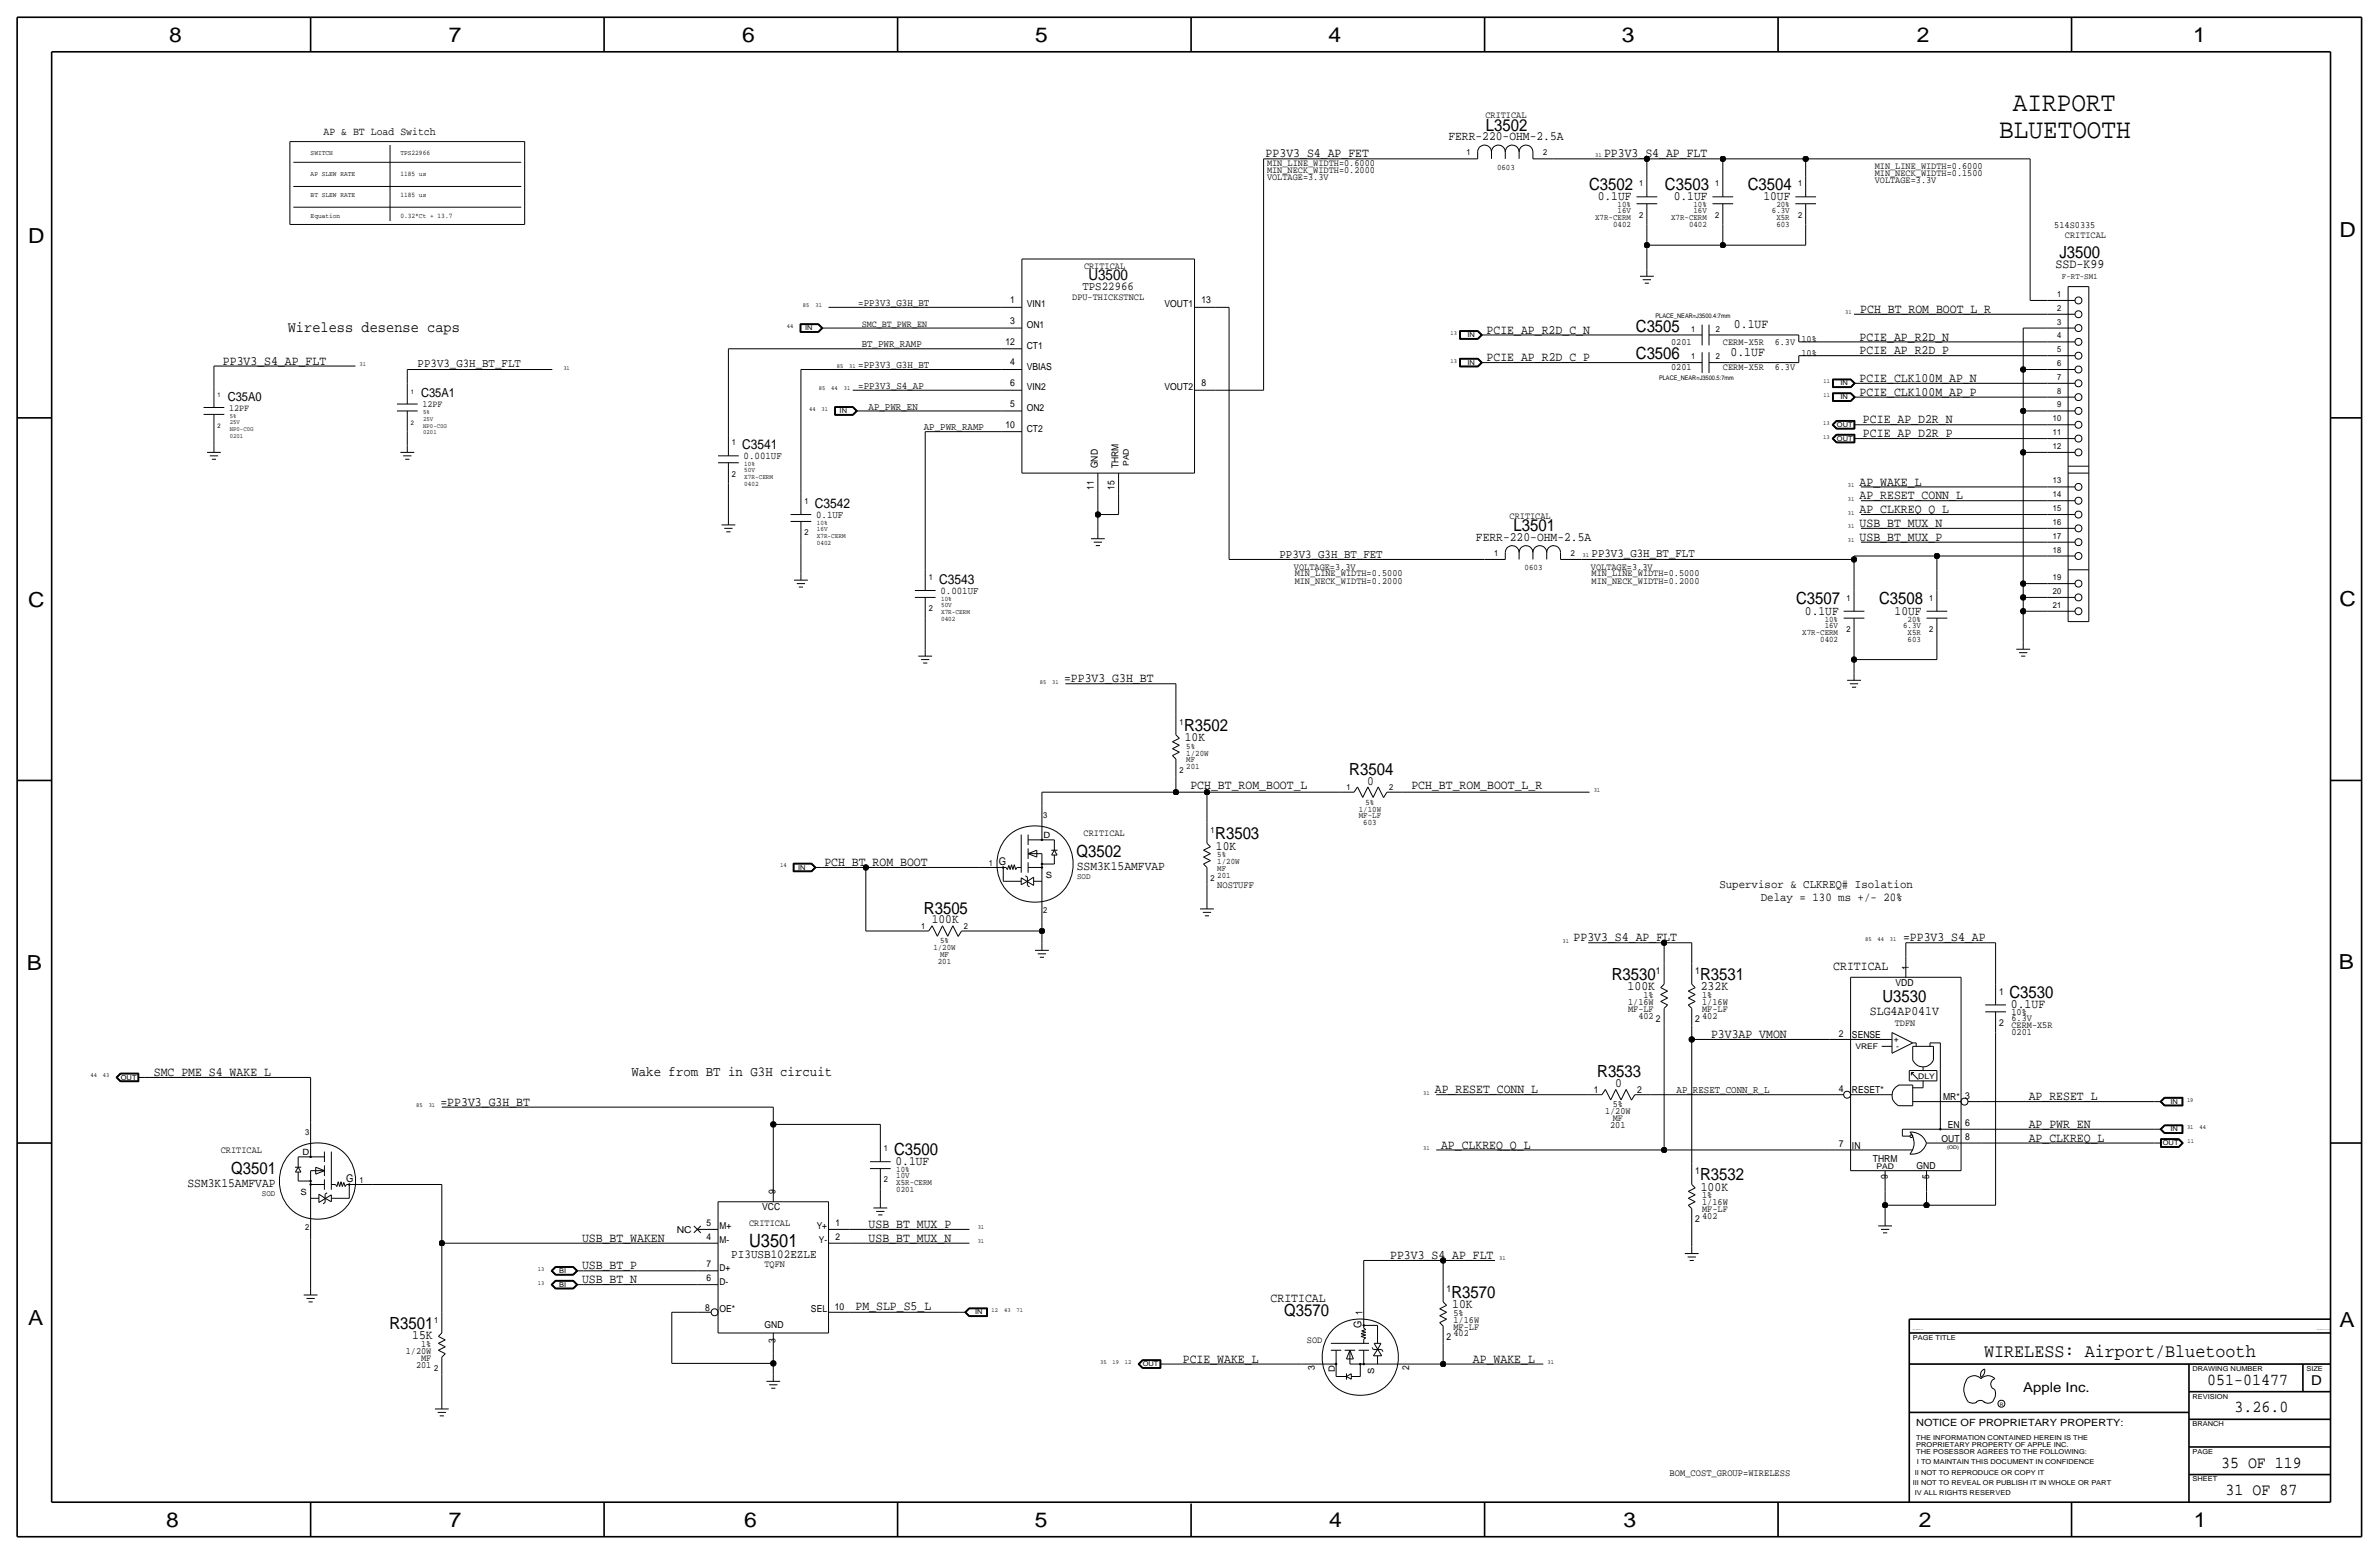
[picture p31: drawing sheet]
<svg xmlns="http://www.w3.org/2000/svg" width="875mm" height="572mm" viewBox="0 0 875 572" stroke-linecap="round" stroke-linejoin="round" font-family="sans-serif">
<defs><g id="words">
<g font-size="10.1">
<text x="740.4" y="40.6">AIRPORT</text>
<text x="735.3" y="50.8">BLUETOOTH</text>
</g>
<g font-size="7.6">
<text x="62.2" y="15.5">8</text>
<text x="165" y="15.5">7</text>
<text x="273" y="15.5">6</text>
<text x="380.7" y="15.5">5</text>
<text x="488.6" y="15.5">4</text>
<text x="596.6" y="15.5">3</text>
<text x="705.1" y="15.5">2</text>
<text x="806.7" y="15.5">1</text>
<text x="10.4" y="89.4">D</text>
<text x="860.5" y="87.1">D</text>
<text x="10.4" y="223.3">C</text>
<text x="860.5" y="222.8">C</text>
<text x="9.8" y="356.6">B</text>
<text x="860.2" y="356.4">B</text>
<text x="10.4" y="487.4">A</text>
<text x="860.5" y="488.2">A</text>
<text x="61.2" y="561.6">8</text>
<text x="165" y="561.6">7</text>
<text x="273.8" y="561.6">6</text>
<text x="380.7" y="561.6">5</text>
<text x="488.9" y="561.6">4</text>
<text x="597.1" y="561.6">3</text>
<text x="705.8" y="561.6">2</text>
<text x="806.9" y="561.6">1</text>
</g>
<text font-size="6.9" x="729.8" y="499.1">WIRELESS: Airport/Bluetooth</text>
<text font-size="6.8" x="275.5" y="458.7">U3501</text>
<g font-size="6.2">
<text x="546.5" y="48">L3502</text>
<text x="584.5" y="69.9">C3502</text>
<text x="612.4" y="69.9">C3503</text>
<text x="642.9" y="69.9">C3504</text>
<text x="757.5" y="94.7">J3500</text>
<text x="601.7" y="121.9">C3505</text>
<text x="601.7" y="132.1">C3506</text>
<text x="556.7" y="195.3">L3501</text>
<text x="660.7" y="222.3">C3507</text>
<text x="691.1" y="222.3">C3508</text>
<text x="435.6" y="268.7">R3502</text>
<text x="496.3" y="285">R3504</text>
<text x="447" y="308.6">R3503</text>
<text x="395.9" y="315.2">Q3502</text>
<text x="339.8" y="336">R3505</text>
<text x="592.8" y="360.4">R3530</text>
<text x="625.3" y="360.4">R3531</text>
<text x="692.4" y="368.6">U3530</text>
<text x="739.1" y="367">C3530</text>
<text x="587.5" y="396.2">R3533</text>
<text x="328.9" y="424.7">C3500</text>
<text x="85" y="431.8">Q3501</text>
<text x="625.3" y="434.1">R3532</text>
<text x="533.9" y="477.3">R3570</text>
<text x="472.4" y="483.9">Q3570</text>
<text x="143.3" y="488.7">R3501</text>
<text x="811.9" y="509.3">051-01477</text>
<text x="821.9" y="519.4">3.26.0</text>
<text x="817" y="539.8">35 OF 119</text>
<text x="818.6" y="549.9">31 OF 87</text>
</g>
<g font-size="5.6">
<text x="400.3" y="102.9">U3500</text>
<text x="105.8" y="121.9">Wireless desense caps</text>
</g>
<text font-size="5.1" x="232.3" y="395.7">Wake from BT in G3H circuit</text>
<g font-size="5">
<text x="273" y="165.1">C3541</text>
<text x="299.7" y="186.7">C3542</text>
<text x="345.4" y="214.6">C3543</text>
<text x="850.1" y="509.3">D</text>
<text x="744.2" y="511.8">Apple Inc.</text>
</g>
<text font-size="4.8" x="756" y="98.6">SSD-K99</text>
<g font-size="4.7">
<text x="532.7" y="51.6">FERR-220-OHM-2.5A</text>
<text x="465.5" y="57.9">PP3V3_S4_AP_FET</text>
<text x="590" y="57.9">PP3V3_S4_AP_FLT</text>
<text x="587.7" y="73.7">0.1UF</text>
<text x="615.6" y="73.7">0.1UF</text>
<text x="648.6" y="73.7">10UF</text>
<text x="684.2" y="115.1">PCH_BT_ROM_BOOT_L_R</text>
<text x="546.8" y="122.7">PCIE_AP_R2D_C_N</text>
<text x="637.8" y="120.7">0.1UF</text>
<text x="684" y="125.2">PCIE_AP_R2D_N</text>
<text x="636.5" y="130.8">0.1UF</text>
<text x="684" y="130.3">PCIE_AP_R2D_P</text>
<text x="82" y="134.1">PP3V3_S4_AP_FLT</text>
<text x="546.8" y="132.8">PCIE_AP_R2D_C_P</text>
<text x="684" y="140.5">PCIE_CLK100M_AP_N</text>
<text x="684" y="145.5">PCIE_CLK100M_AP_P</text>
<text x="685.2" y="155.7">PCIE_AP_D2R_N</text>
<text x="685.2" y="160.8">PCIE_AP_D2R_P</text>
<text x="684" y="178.6">AP_WAKE_L</text>
<text x="684" y="183.6">AP_RESET_CONN_L</text>
<text x="684" y="188.7">AP_CLKREQ_Q_L</text>
<text x="684" y="193.8">USB_BT_MUX_N</text>
<text x="542.9" y="198.9">FERR-220-OHM-2.5A</text>
<text x="684" y="198.9">USB_BT_MUX_P</text>
<text x="663.9" y="226.1">0.1UF</text>
<text x="696.9" y="226.1">10UF</text>
<text x="391.4" y="251">=PP3V3_G3H_BT</text>
<text x="435.8" y="272.5">10K</text>
<text x="437.8" y="290.1">PCH_BT_ROM_BOOT_L</text>
<text x="502.9" y="288.5">0</text>
<text x="519.1" y="290.3">PCH_BT_ROM_BOOT_L_R</text>
<text x="447.2" y="312.4">10K</text>
<text x="303.2" y="318.5">PCH_BT_ROM_BOOT</text>
<text x="396.1" y="319.8">SSM3K15AMFVAP</text>
<text x="342.7" y="339.6">100K</text>
<text x="578.8" y="346.2">PP3V3_S4_AP_FLT</text>
<text x="700" y="346.2">=PP3V3_S4_AP</text>
<text x="674.3" y="356.9">CRITICAL</text>
<text x="598.6" y="364.2">100K</text>
<text x="625.6" y="364.2">232K</text>
<text x="739.6" y="370.8">0.1UF</text>
<text x="687.8" y="373.4">SLG4AP041V</text>
<text x="629.4" y="381.8">P3V3AP_VMON</text>
<text x="56.6" y="395.7">SMC_PME_S4_WAKE_L</text>
<text x="594.1" y="399.8">0</text>
<text x="162" y="406.7">=PP3V3_G3H_BT</text>
<text x="527.8" y="402.1">AP_RESET_CONN_L</text>
<text x="746.2" y="404.6">AP_RESET_L</text>
<text x="746.2" y="419.9">AP_CLKREQ_L</text>
<text x="746.2" y="414.8">AP_PWR_EN</text>
<text x="530" y="422.4">AP_CLKREQ_Q_L</text>
<text x="329.4" y="428.5">0.1UF</text>
<text x="69" y="436.4">SSM3K15AMFVAP</text>
<text x="625.6" y="437.9">100K</text>
<text x="319.5" y="451.6">USB_BT_MUX_P</text>
<text x="214.1" y="456.7">USB_BT_WAKEN</text>
<text x="319.5" y="456.7">USB_BT_MUX_N</text>
<text x="214.1" y="466.9">USB_BT_P</text>
<text x="511.3" y="463">PP3V3_S4_AP_FLT</text>
<text x="214.1" y="471.9">USB_BT_N</text>
<text x="467.4" y="478.8">CRITICAL</text>
<text x="314.7" y="481.6">PM_SLP_S5_L</text>
<text x="534.1" y="481.1">10K</text>
<text x="151.6" y="492.5">15K</text>
<text x="435.1" y="501.1">PCIE_WAKE_L</text>
<text x="541.8" y="501.1">AP_WAKE_L</text>
</g>
<g font-size="4.6">
<text x="83.8" y="147.3">C35A0</text>
<text x="154.9" y="146.1">C35A1</text>
</g>
<text font-size="4.5" x="269" y="462.5">PI3USB102EZLE</text>
<g font-size="4.4">
<text x="398.1" y="106.7">TPS22966</text>
<text x="153.6" y="135.1">PP3V3_G3H_BT_FLT</text>
<text x="470.6" y="205.2">PP3V3_G3H_BT_FET</text>
<text x="585.4" y="205">PP3V3_G3H_BT_FLT</text>
<text x="632.4" y="326.4">Supervisor &amp; CLKREQ# Isolation</text>
<text x="647.6" y="331.5">Delay = 130 ms +/- 20%</text>
</g>
<text font-size="4.1" x="119" y="49.5">AP &amp; BT Load Switch</text>
<g font-size="3.9">
<text x="367.4" y="318.3">G</text>
<text x="127.4" y="434.8">G</text>
<text x="500.8" y="488.5" transform="rotate(-90 500.8 488.5)">G 1</text>
</g>
<g font-size="3.8">
<text x="315.7" y="112.5">=PP3V3_G3H_BT</text>
<text x="316.9" y="127.8">BT_PWR_RAMP</text>
<text x="315.7" y="135.4">=PP3V3_G3H_BT</text>
<text x="315.7" y="143">=PP3V3_S4_AP</text>
<text x="319.5" y="150.6">AP_PWR_EN</text>
<text x="339.8" y="158.2">AP_PWR_RAMP</text>
<text x="273.5" y="168.9">0.001UF</text>
<text x="300.2" y="190.5">0.1UF</text>
<text x="345.9" y="218.4">0.001UF</text>
<text x="616.7" y="402.1">AP_RESET_CONN_R_L</text>
</g>
<text font-size="3.7" x="704.8" y="524.5">NOTICE OF PROPRIETARY PROPERTY:</text>
<g font-size="3.6">
<text x="447.8" y="326.4">NOSTUFF</text>
<text x="614.1" y="542.8">BOM_COST_GROUP=WIRELESS</text>
</g>
<g font-size="3.5">
<text x="546.4" y="43.4">CRITICAL</text>
<text x="466" y="61">MIN_LINE_WIDTH=0.6000</text>
<text x="466" y="63.5">MIN_NECK_WIDTH=0.2000</text>
<text x="689.6" y="62.2">MIN_LINE_WIDTH=0.6000</text>
<text x="689.6" y="64.8">MIN_NECK_WIDTH=0.1500</text>
<text x="466" y="66">VOLTAGE=3.3V</text>
<text x="689.6" y="67.3">VOLTAGE=3.3V</text>
<text x="755.6" y="83.8">514S0335</text>
<text x="759.5" y="87.6">CRITICAL</text>
<text x="398.7" y="99.1">CRITICAL</text>
<text x="371.6" y="111.5">1</text>
<text x="377.6" y="113">VIN1</text>
<text x="394.4" y="110.5">DPU-THICKSTNCL</text>
<text x="428.4" y="113">VOUT1</text>
<text x="441.9" y="111.5">13</text>
<text x="371.6" y="119.1">3</text>
<text x="316.9" y="120.1">SMC_BT_PWR_EN</text>
<text x="377.6" y="120.7">ON1</text>
<text x="662.6" y="125.7">10%</text>
<text x="369.8" y="126.7">12</text>
<text x="377.6" y="128.3">CT1</text>
<text x="614.7" y="127">0201</text>
<text x="633.7" y="127">CERM-X5R</text>
<text x="652.8" y="127">6.3V</text>
<text x="662.6" y="130.8">10%</text>
<text x="371.6" y="134.4">4</text>
<text x="377.6" y="135.9">VBIAS</text>
<text x="614.7" y="135.9">0201</text>
<text x="633.7" y="135.9">CERM-X5R</text>
<text x="652.8" y="135.9">6.3V</text>
<text x="371.6" y="142">6</text>
<text x="377.6" y="143.5">VIN2</text>
<text x="428.4" y="143.5">VOUT2</text>
<text x="441.9" y="142">8</text>
<text x="155.4" y="149.9">12PF</text>
<text x="371.6" y="149.6">5</text>
<text x="84.3" y="151.1">12PF</text>
<text x="377.6" y="151.1">ON2</text>
<text x="369.8" y="157.2">10</text>
<text x="377.6" y="158.7">CT2</text>
<text x="403.8" y="172.2" transform="rotate(-90 403.8 172.2)">GND</text>
<text x="411.4" y="172.2" transform="rotate(-90 411.4 172.2)">THRM</text>
<text x="402.3" y="180" transform="rotate(-90 402.3 180)">11</text>
<text x="409.9" y="180" transform="rotate(-90 409.9 180)">15</text>
<text x="555.2" y="190.8">CRITICAL</text>
<text x="475.9" y="209.5">VOLTAGE=3.3V</text>
<text x="585.2" y="209.5">VOLTAGE=3.3V</text>
<text x="476.2" y="214.6">MIN_NECK_WIDTH=0.2000</text>
<text x="476.2" y="211.8">MIN_LINE_WIDTH=0.5000</text>
<text x="585.4" y="214.6">MIN_NECK_WIDTH=0.2000</text>
<text x="585.4" y="211.8">MIN_LINE_WIDTH=0.5000</text>
<text x="398.6" y="307.6">CRITICAL</text>
<text x="609.1" y="358.1">1</text>
<text x="623.5" y="358.1">1</text>
<text x="702.1" y="356.9" transform="rotate(-90 702.1 356.9)">1</text>
<text x="697.2" y="362.5">VDD</text>
<text x="735.3" y="365.8">1</text>
<text x="598.8" y="369.6">1/16W</text>
<text x="604.5" y="367">1%</text>
<text x="626.1" y="369.6">1/16W</text>
<text x="626.1" y="367">1%</text>
<text x="598.8" y="372.1">MF-LF</text>
<text x="602.6" y="374.6">402</text>
<text x="609.1" y="375.9">2</text>
<text x="623.5" y="375.9">2</text>
<text x="626.1" y="374.7">402</text>
<text x="626.1" y="372.1">MF-LF</text>
<text x="697" y="377.2">TDFN</text>
<text x="735.3" y="377.2">2</text>
<text x="739.9" y="375.7">6.3V</text>
<text x="739.9" y="373.4">10%</text>
<text x="676.4" y="381.3">2</text>
<text x="681.2" y="381.8">SENSE</text>
<text x="739.9" y="380.7">0201</text>
<text x="739.9" y="378.2">CERM-X5R</text>
<text x="586.2" y="401.8">1</text>
<text x="602.2" y="401.8">2</text>
<text x="676.4" y="401.6">4</text>
<text x="593.2" y="407.2">5%</text>
<text x="681.2" y="402.1">RESET*</text>
<text x="714.7" y="404.6">MR*</text>
<text x="722.8" y="404.1">3</text>
<text x="590.3" y="409.7">1/20W</text>
<text x="593.2" y="412.2">MF</text>
<text x="592.2" y="414.8">201</text>
<text x="714.1" y="419.9">OUT</text>
<text x="716.4" y="414.8">EN</text>
<text x="722.8" y="419.4">8</text>
<text x="722.8" y="414.3">6</text>
<text x="81.2" y="424.2">CRITICAL</text>
<text x="676.4" y="421.9">7</text>
<text x="681.2" y="422.4">IN</text>
<text x="623.5" y="431.8">1</text>
<text x="688.8" y="427.5">THRM</text>
<text x="704.9" y="430">GND</text>
<text x="694.4" y="433.8" transform="rotate(-90 694.4 433.8)">9</text>
<text x="709.6" y="433.8" transform="rotate(-90 709.6 433.8)">5</text>
<text x="285.2" y="439.2" transform="rotate(-90 285.2 439.2)">9</text>
<text x="626.1" y="440.7">1%</text>
<text x="626.1" y="443.2">1/16W</text>
<text x="280.3" y="445">VCC</text>
<text x="623.5" y="449.6">2</text>
<text x="626.1" y="448.3">402</text>
<text x="626.1" y="445.8">MF-LF</text>
<text x="248.9" y="453.4">NC</text>
<text x="259.9" y="450.9">5</text>
<text x="259.9" y="455.9">4</text>
<text x="264.6" y="452.1">M+</text>
<text x="275.5" y="450.9">CRITICAL</text>
<text x="300.4" y="452.1">Y+</text>
<text x="307.3" y="450.9">1</text>
<text x="307.3" y="455.9">2</text>
<text x="264.6" y="457.2">M-</text>
<text x="301.2" y="457.2">Y-</text>
<text x="259.9" y="466.1">7</text>
<text x="264.6" y="467.4">D+</text>
<text x="281.2" y="465.8">TQFN</text>
<text x="259.9" y="471.2">6</text>
<text x="264.6" y="472.4">D-</text>
<text x="532.1" y="475">1</text>
<text x="259.3" y="482.1">8</text>
<text x="264.6" y="482.6">OE*</text>
<text x="298.3" y="482.6">SEL</text>
<text x="307" y="481.8">10</text>
<text x="534.6" y="483.9">5%</text>
<text x="281.2" y="488.4">GND</text>
<text x="534.6" y="491.5">402</text>
<text x="534.6" y="488.9">MF-LF</text>
<text x="534.6" y="486.4">1/16W</text>
<text x="149.2" y="497.8">1/20W</text>
<text x="154.9" y="495.3">1%</text>
<text x="285.2" y="493.8" transform="rotate(-90 285.2 493.8)">3</text>
<text x="480.7" y="494">SOD</text>
<text x="532.1" y="492.8">2</text>
<text x="153" y="502.9">201</text>
<text x="154.9" y="500.4">MF</text>
<text x="483.6" y="503.9" transform="rotate(-90 483.6 503.9)">3</text>
<text x="518.4" y="503.9" transform="rotate(-90 518.4 503.9)">2</text>
</g>
<g font-size="3.2">
<text x="383.8" y="308.4">D</text>
<text x="384.6" y="322.8">S</text>
<text x="111.2" y="424.9">D</text>
<text x="110.5" y="439.4">S</text>
<text x="490.9" y="504.7" transform="rotate(-90 490.9 504.7)">D</text>
<text x="505.4" y="505.4" transform="rotate(-90 505.4 505.4)">S</text>
</g>
<g font-size="3.1">
<text x="539.4" y="57.2">1</text>
<text x="567.6" y="57.2">2</text>
<text x="550.6" y="62.5">0603</text>
<text x="602.9" y="68.6">1</text>
<text x="630.9" y="68.6">1</text>
<text x="661.4" y="68.6">1</text>
<text x="594.9" y="76.2">10%</text>
<text x="622.9" y="76.2">10%</text>
<text x="653.4" y="76.2">20%</text>
<text x="586.7" y="81">X7R-CERM</text>
<text x="593.3" y="83.6">0402</text>
<text x="594.9" y="78.5">16V</text>
<text x="602.9" y="80">2</text>
<text x="614.6" y="81">X7R-CERM</text>
<text x="621.2" y="83.6">0402</text>
<text x="622.9" y="78.5">16V</text>
<text x="630.9" y="80">2</text>
<text x="651.7" y="78.5">6.3V</text>
<text x="653.4" y="81">X5R</text>
<text x="653.4" y="83.6">603</text>
<text x="661.4" y="80">2</text>
<text x="758.4" y="102.6">F-RT-SM1</text>
<text x="756.6" y="109.2">1</text>
<text x="756.6" y="119.4">3</text>
<text x="756.6" y="114.3">2</text>
<text x="622" y="121.9">1</text>
<text x="631.1" y="121.9">2</text>
<text x="756.6" y="124.5">4</text>
<text x="756.6" y="129.5">5</text>
<text x="622" y="132.1">1</text>
<text x="631.1" y="132.1">2</text>
<text x="756.6" y="134.6">6</text>
<text x="756.6" y="139.7">7</text>
<text x="756.6" y="149.9">9</text>
<text x="756.6" y="144.8">8</text>
<text x="755.1" y="154.9">10</text>
<text x="755.1" y="160">11</text>
<text x="269.2" y="163.8">1</text>
<text x="755.1" y="165.1">12</text>
<text x="269.2" y="175.3">2</text>
<text x="755.1" y="177.8">13</text>
<text x="295.9" y="185.4">1</text>
<text x="755.1" y="182.9">14</text>
<text x="755.1" y="188">15</text>
<text x="295.9" y="196.9">2</text>
<text x="755.1" y="193">16</text>
<text x="755.1" y="203.2">18</text>
<text x="755.1" y="198.1">17</text>
<text x="549.6" y="204.5">1</text>
<text x="560.8" y="209.8">0603</text>
<text x="577.8" y="204.5">2</text>
<text x="341.6" y="213.4">1</text>
<text x="755.1" y="213.4">19</text>
<text x="679.1" y="221">1</text>
<text x="709.6" y="221">1</text>
<text x="755.1" y="218.4">20</text>
<text x="341.6" y="224.8">2</text>
<text x="755.1" y="223.5">21</text>
<text x="662.9" y="233.4">X7R-CERM</text>
<text x="671.1" y="230.9">16V</text>
<text x="671.1" y="228.6">10%</text>
<text x="679.1" y="232.4">2</text>
<text x="700" y="230.9">6.3V</text>
<text x="701.6" y="228.6">20%</text>
<text x="701.6" y="233.4">X5R</text>
<text x="709.6" y="232.4">2</text>
<text x="669.5" y="236">0402</text>
<text x="701.6" y="236">603</text>
<text x="433.8" y="266.4">1</text>
<text x="436.3" y="275.3">5%</text>
<text x="436.3" y="280.4">MF</text>
<text x="436.3" y="277.9">1/20W</text>
<text x="433.8" y="284.2">2</text>
<text x="436.3" y="283">201</text>
<text x="495.2" y="290.6">1</text>
<text x="511" y="290.6">2</text>
<text x="499.8" y="298.4">1/10W</text>
<text x="502.2" y="295.9">5%</text>
<text x="383.7" y="301">3</text>
<text x="499.8" y="301">MF-LF</text>
<text x="501.4" y="303.5">603</text>
<text x="445.2" y="306.3">1</text>
<text x="447.8" y="317.8">1/20W</text>
<text x="447.8" y="315.2">5%</text>
<text x="363.7" y="318.5">1</text>
<text x="396.2" y="323.3">SOD</text>
<text x="447.8" y="322.8">201</text>
<text x="447.8" y="320.3">MF</text>
<text x="445.2" y="324.1">2</text>
<text x="383.7" y="335.8">2</text>
<text x="338.8" y="341.6">1</text>
<text x="354.5" y="341.6">2</text>
<text x="345.8" y="347">5%</text>
<text x="343.3" y="349.5">1/20W</text>
<text x="345.8" y="352">MF</text>
<text x="344.9" y="354.6">201</text>
<text x="112.2" y="417.6">3</text>
<text x="325.1" y="423.4">1</text>
<text x="329.6" y="431">10%</text>
<text x="132.3" y="435.1">1</text>
<text x="325.1" y="434.8">2</text>
<text x="329.6" y="435.9">X5R-CERM</text>
<text x="329.6" y="433.3">10V</text>
<text x="96.3" y="439.9">SOD</text>
<text x="329.6" y="438.4">0201</text>
<text x="112.2" y="452.4">2</text>
<text x="159.7" y="486.4">1</text>
<text x="159.7" y="504.2">2</text>
</g>
<g font-size="2.9">
<text x="415.2" y="171.5" transform="rotate(-90 415.2 171.5)">PAD</text>
<text x="696.6" y="383.1">+</text>
<text x="682.4" y="385.8">VREF</text>
<text x="697.4" y="385.7">-</text>
<text x="705.5" y="396.7">DLY</text>
<text x="690.2" y="430">PAD</text>
</g>
<g font-size="2.6">
<text x="114.2" y="57.1">SWITCH</text>
<text x="147.3" y="57.1">TPS22966</text>
<text x="114.2" y="64.8">AP SLEW RATE</text>
<text x="147.3" y="64.8">1185 us</text>
<text x="114.2" y="72.4">BT SLEW RATE</text>
<text x="147.3" y="72.4">1185 us</text>
<text x="114.2" y="80">Equation</text>
<text x="147.3" y="80">0.32*Ct + 13.7</text>
</g>
<g font-size="2.5">
<text x="296.1" y="121.4">IN</text>
<text x="539.7" y="124">IN</text>
<text x="539.7" y="134.1">IN</text>
<text x="676.9" y="141.7">IN</text>
<text x="676.9" y="146.8">IN</text>
<text x="308.8" y="151.9">IN</text>
<text x="675.6" y="157">OUT</text>
<text x="675.6" y="162.1">OUT</text>
<text x="273.8" y="171.5">10%</text>
<text x="273.8" y="173.7">50V</text>
<text x="273.8" y="178.8">0402</text>
<text x="273.8" y="176.3">X7R-CERM</text>
<text x="300.4" y="193">10%</text>
<text x="300.4" y="195.3">16V</text>
<text x="300.4" y="197.9">X7R-CERM</text>
<text x="300.4" y="200.4">0402</text>
<text x="346.2" y="221">10%</text>
<text x="346.2" y="225.8">X7R-CERM</text>
<text x="346.2" y="223.3">50V</text>
<text x="346.2" y="228.3">0402</text>
<text x="293.6" y="319.8">IN</text>
<text x="44.4" y="397">OUT</text>
<text x="798.3" y="405.9">IN</text>
<text x="798.3" y="416.1">IN</text>
<text x="795.5" y="421.1">OUT</text>
<text x="205.7" y="468.1">BI</text>
<text x="205.7" y="473.2">BI</text>
<text x="358.6" y="483.4">IN</text>
<text x="703.5" y="492.8">PAGE TITLE</text>
<text x="420.3" y="502.4">OUT</text>
<text x="806.4" y="504.2">DRAWING NUMBER</text>
<text x="848.3" y="504.2">SIZE</text>
<text x="806.4" y="514.4">REVISION</text>
<text x="806.4" y="524.5">BRANCH</text>
<text x="704.8" y="532.1">PROPRIETARY PROPERTY OF APPLE INC.</text>
<text x="704.8" y="529.6">THE INFORMATION CONTAINED HEREIN IS THE</text>
<text x="704.8" y="534.7">THE POSESSOR AGREES TO THE FOLLOWING:</text>
<text x="705.1" y="538.5">I TO MAINTAIN THIS DOCUMENT IN CONFIDENCE</text>
<text x="806.4" y="534.7">PAGE</text>
<text x="704.3" y="542.3">II NOT TO REPRODUCE OR COPY IT</text>
<text x="806.4" y="544.8">SHEET</text>
<text x="703.5" y="546.1">III NOT TO REVEAL OR PUBLISH IT IN WHOLE OR PART</text>
<text x="704.3" y="549.9">IV ALL RIGHTS RESERVED</text>
</g>
<g font-size="2.3">
<text x="586.7" y="57.9">31</text>
<text x="295.4" y="113">85</text>
<text x="299.9" y="113">31</text>
<text x="608.9" y="117">PLACE_NEAR=J3500.4:7mm</text>
<text x="678.6" y="115.6">31</text>
<text x="289.5" y="120.7">44</text>
<text x="533.6" y="123.2">13</text>
<text x="132.3" y="134.6">31</text>
<text x="207.2" y="135.9">31</text>
<text x="307.8" y="135.4">85</text>
<text x="312.4" y="135.4">31</text>
<text x="533.6" y="133.4">13</text>
<text x="301.2" y="143.5">85</text>
<text x="305.8" y="143.5">44</text>
<text x="310.3" y="143.5">31</text>
<text x="610.2" y="139.9">PLACE_NEAR=J3500.5:7mm</text>
<text x="670.7" y="141">11</text>
<text x="80" y="146.1">1</text>
<text x="151.1" y="144.8">1</text>
<text x="670.7" y="146">11</text>
<text x="84.5" y="156">25V</text>
<text x="84.5" y="153.7">5%</text>
<text x="155.7" y="154.7">25V</text>
<text x="155.7" y="152.4">5%</text>
<text x="297.6" y="151.1">44</text>
<text x="302.2" y="151.1">31</text>
<text x="80" y="157.5">2</text>
<text x="84.5" y="158.5">NP0-C0G</text>
<text x="84.5" y="161">0201</text>
<text x="151.1" y="156.2">2</text>
<text x="155.7" y="157.2">NP0-C0G</text>
<text x="155.7" y="159.8">0201</text>
<text x="670.6" y="156.2">13</text>
<text x="670.6" y="161.3">13</text>
<text x="679.7" y="179.1">31</text>
<text x="679.7" y="184.1">31</text>
<text x="679.7" y="189.2">31</text>
<text x="679.7" y="194.3">31</text>
<text x="679.7" y="199.4">31</text>
<text x="582.1" y="205">31</text>
<text x="382.5" y="251.5">85</text>
<text x="387" y="251.5">31</text>
<text x="586.2" y="291.3">31</text>
<text x="286.9" y="319">14</text>
<text x="574.8" y="346.7">31</text>
<text x="686" y="346.2">85</text>
<text x="690.6" y="346.2">44</text>
<text x="695.1" y="346.2">31</text>
<text x="33.3" y="396.2">44</text>
<text x="37.8" y="396.2">43</text>
<text x="153.1" y="407.2">85</text>
<text x="157.7" y="407.2">31</text>
<text x="523.4" y="402.6">31</text>
<text x="804.4" y="405.1">19</text>
<text x="804.4" y="415.3">31</text>
<text x="809" y="415.3">44</text>
<text x="523.4" y="422.9">31</text>
<text x="804.6" y="420.4">11</text>
<text x="359.6" y="452.1">31</text>
<text x="359.6" y="457.2">31</text>
<text x="197.9" y="467.4">13</text>
<text x="551.4" y="463.5">31</text>
<text x="197.9" y="472.4">13</text>
<text x="364.7" y="482.6">12</text>
<text x="369.3" y="482.6">43</text>
<text x="373.9" y="482.6">71</text>
<text x="404.6" y="501.6">35</text>
<text x="409.2" y="501.6">19</text>
<text x="413.8" y="501.6">12</text>
<text x="569.2" y="501.6">31</text>
</g>
<g font-size="1.8">
<text x="716.2" y="422.4">(OD)</text>
<text x="735.5" y="516.9">R</text>
</g>
<g font-size=".5">
<text x="703.5" y="488.9">SYNC_MASTER=j135</text>
<text x="852.1" y="488.9">SYNC_DATE=04/11/2016</text>
</g>
</g></defs>
<g fill="none" stroke="#000" stroke-width=".37">
<path d="M106.6 52.1v30.5zM106.6 52.1h86.4zM107.9 59.7h83.8zM143.5 53.3v28zM193 52.1v30.5zM464.8 58.4h71.1zM464.8 58.4v85.1zM535.9 58.4h7.6zM543.5 55.9v2.5zM543.5 55.9a2.54 2.54 0 0 1 2.5-2.5 2.54 2.54 0 0 1 2.6 2.5 2.54 2.54 0 0 1 2.5-2.5 2.54 2.54 0 0 1 2.6 2.5 2.54 2.54 0 0 1 2.5-2.5 2.54 2.54 0 0 1 2.5 2.5 2.54 2.54 0 0 1 2.6-2.5 2.54 2.54 0 0 1 2.5 2.5M548.6 55.9v2.5zM553.7 55.9v2.5z"/>
<path d="M558.7 55.9v2.5zM563.8 58.4h7.6zM563.8 55.9v2.5zM571.4 58.4h34.3zM605.7 58.4h28zM605.7 58.4v6.4zM633.7 58.4h30.5zM633.7 58.4v6.4zM664.2 58.4h82.5zM664.2 58.4v6.4zM746.7 58.4v52.1zM107.9 76.2h83.8z"/>
<path d="M107.9 68.6h83.8zM601.9 72.4h7.6zM601.9 74.9h7.6zM605.7 64.8v7.6zM605.7 74.9v7.7zM629.9 72.4h7.6zM629.9 74.9h7.6zM633.7 64.8v7.6zM633.7 74.9v7.7zM660.3 74.9h7.7zM660.3 72.4h7.7zM664.2 64.8v7.6z"/>
<path d="M664.2 74.9v7.7zM106.6 82.6h86.4zM375.9 95.3h63.5zM375.9 95.3v78.7zM439.4 95.3v78.7zM605.7 90.2h28zM605.7 82.6v7.6zM605.7 90.2v8.9zM605.7 99.1v2.5zM633.7 82.6v7.6zM633.7 90.2h30.5zM664.2 82.6v7.6z"/>
<path d="M294.3 119.1h6.8zM294.3 119.1v3.1zM294.4 119.2v2.9zM294.4 119.2h6.6zM294.5 119.3v2.7zM294.5 119.3h6.5zM294.6 119.4h6.3zM294.6 119.4v2.5zM300.9 119.4l1.3 1.3zM301 119.3l1.4 1.4zM301 119.2l1.5 1.5zM301.1 119.1l1.6 1.6z"/>
<path d="M304.7 113h63.5zM368.2 113h7.7zM439.4 113h7.6zM447 113h5.1zM452.1 113v92.7zM603.2 101.6h5.1zM604.2 102.9h3.1zM605 104.1h1.5zM626.1 119.4v7.6zM628.6 119.4v7.6zM681.9 115.6h71.2zM746.7 110.5h6.4z"/>
<path d="M753.1 110.5h10.1zM753.1 115.6h10.1zM760.7 105.4h7.6zM760.7 105.4v123.2zM768.3 105.4v123.2zM78.7 134.6v7.6zM78.7 134.6h52.1zM149.8 135.9h53.3zM149.8 135.9v5.1zM267.9 128.3h100.3zM267.9 128.3v31.7zM294.3 122.2h6.8z"/>
<path d="M294.4 122.1h6.6zM294.5 122h6.5zM294.6 135.9h73.6zM294.6 135.9v45.7zM294.6 121.9h6.3zM301 122l1.4-1.4zM301 122.1l1.5-1.4zM301.1 122.2l1.6-1.6zM302.2 120.7h2.5zM302.2 120.6l-1.3 1.3zM304.7 120.7h63.5zM368.2 128.3h7.7z"/>
<path d="M368.2 135.9h7.7zM368.2 120.7h7.7zM536.9 131.8v3.1zM536.9 134.9h6.8zM536.9 121.6v3.2zM536.9 124.8h6.8zM536.9 131.8h6.8zM536.9 121.6h6.8zM537 131.9v2.9zM537 134.8h6.6zM537 121.7v3zM537 124.7h6.6z"/>
<path d="M537 131.9h6.6zM537 121.7h6.6zM537.1 132v2.7zM537.1 134.7h6.5zM537.1 121.8v2.8zM537.1 124.6h6.5zM537.1 132h6.5zM537.1 121.8h6.5zM537.2 132.1h6.3zM537.2 132.1v2.5zM537.2 134.6h6.3zM537.2 121.9h6.3z"/>
<path d="M537.2 121.9v2.6zM537.2 124.5h6.3zM543.5 132.1l1.3 1.3zM543.5 121.9l1.3 1.3zM543.5 134.6l1.3-1.3zM543.5 124.5l1.3-1.3zM543.6 132l1.3 1.4zM543.6 121.8l1.3 1.4zM543.6 124.6l1.3-1.4zM543.6 134.8l1.5-1.4zM543.6 124.7l1.5-1.5zM543.6 131.9l1.5 1.5z"/>
<path d="M543.6 121.7l1.5 1.5zM543.7 131.8l1.5 1.6zM543.7 121.6l1.5 1.6zM543.7 124.8l1.5-1.6zM544.8 133.4h2.5zM544.8 123.2h2.5zM544.9 133.3l-1.3 1.4zM545.2 133.3l-1.5 1.6zM547.3 133.4h71.1zM547.3 123.2h71.1zM618.4 133.4h7.7zM618.4 123.2h7.7z"/>
<path d="M626.1 129.5v7.7zM628.6 129.5v7.7zM628.6 133.4h7.6zM628.6 123.2h7.6zM636.2 133.4h25.4zM636.2 123.2h25.4zM661.6 130.8h91.5zM661.6 125.7h91.5zM661.6 130.8v2.6zM661.6 123.2v2.5zM674 139.4h6.8zM674 139.4v3.1z"/>
<path d="M674.1 139.5v2.9zM674.1 139.5h6.7zM674.2 139.6v2.7zM674.2 139.6h6.5zM674.3 139.7h6.4zM674.3 139.7v2.5zM680.7 139.7l1.2 1.3zM680.7 139.6l1.4 1.4zM680.8 139.5l1.4 1.5zM680.8 139.4l1.6 1.6zM744.2 120.7h8.9zM744.2 120.6v15.3z"/>
<path d="M744.2 135.9h8.9zM744.2 135.9v15.2zM753.1 135.9h10.1zM753.1 130.8h10.1zM753.1 125.7h10.1zM753.1 120.7h10.1zM74.9 149.9h7.6zM74.9 152.4h7.6zM78.7 142.2v7.7zM78.7 152.4v7.6zM146 148.6h7.6zM146 151.1h7.6z"/>
<path d="M149.8 158.8v5zM149.8 141v7.6zM149.8 151.1v7.7zM307 149.6h6.8zM307 149.6v3.1zM307 152.7h6.8zM307.1 149.7v2.9zM307.1 152.6h6.6zM307.1 149.7h6.6zM307.2 149.8v2.7zM307.2 152.5h6.5zM307.2 149.8h6.5z"/>
<path d="M307.3 149.9h6.3zM307.3 149.9v2.5zM307.3 152.4h6.3zM313.6 143.5h54.6zM313.6 149.9l1.3 1.2zM313.7 152.5l1.4-1.4zM313.7 149.8l1.4 1.3zM313.7 152.6l1.5-1.5zM313.7 149.7l1.5 1.4zM313.8 152.7l1.6-1.6zM313.8 149.6l1.6 1.5zM314.9 151.1h2.5z"/>
<path d="M314.9 151.1l-1.3 1.3zM317.4 151.1h50.8zM340.3 158.8h27.9zM340.3 158.8v50.8zM368.2 158.8h7.7zM368.2 151.1h7.7zM368.2 143.5h7.7zM439.4 143.5h7.6zM447 143.5h17.8zM673.9 156.2l1.5 1.6zM673.9 156.2l1.5-1.6zM674 144.5h6.8z"/>
<path d="M674 156.2l1.5 1.5zM674 156.2l1.5-1.5zM674 144.5v3.1zM674 147.6h6.8zM674 142.5h6.8zM674.1 144.6v2.9zM674.1 147.5h6.7zM674.1 142.4h6.7zM674.1 144.6h6.7zM674.2 156.2l1.3 1.4zM674.2 156.2l1.3-1.4zM674.2 144.7v2.7z"/>
<path d="M674.2 147.4h6.5zM674.2 142.3h6.5zM674.2 144.7h6.5zM674.3 156.2l1.3 1.3zM674.3 156.2l1.3-1.3zM674.3 144.8h6.4zM674.3 144.8v2.5zM674.3 147.3h6.4zM674.3 142.2h6.4zM675.4 154.6h6.8zM675.4 159.7h6.8zM675.4 159.7l-1.5 1.6z"/>
<path d="M675.4 157.8h6.8zM675.5 154.7h6.6zM675.5 159.8h6.6zM675.5 157.7h6.6zM675.5 154.8h6.5zM675.5 159.9h6.5zM675.5 157.6h6.5zM675.6 157.5h6.3zM675.6 154.9h6.3zM680.7 144.8l1.2 1.3zM680.7 147.3l1.2-1.3zM680.7 142.2l1.2-1.2z"/>
<path d="M680.7 147.4l1.4-1.4zM680.7 142.3l1.4-1.3zM680.7 144.7l1.4 1.4zM680.8 147.5l1.4-1.4zM680.8 142.4l1.4-1.4zM680.8 144.6l1.4 1.5zM680.8 147.6l1.6-1.6zM680.8 144.5l1.6 1.6zM681.9 156.2h2.6zM681.9 146.1h2.6zM681.9 141h2.6zM681.9 154.9v2.6z"/>
<path d="M682 154.8v2.8zM682 159.9v2.8zM682.1 154.7v3zM682.1 159.8v3zM682.2 154.6v3.2zM682.2 159.7v3.2zM682.4 141l-1.6 1.5zM684.5 141h68.6zM684.5 146.1h68.6zM684.5 156.2h68.6zM744.2 151.1h8.9zM744.2 151.1v15.3z"/>
<path d="M753.1 156.2h10.1zM753.1 151.1h10.1zM753.1 146.1h10.1zM753.1 141h10.1zM76.1 166.4h5.1zM77.2 167.6h3zM77.9 168.9h1.6zM78.7 160v3.8zM78.7 163.8v2.6zM147.3 166.4h5zM148.3 167.6h3zM149 168.9h1.6z"/>
<path d="M149.8 163.8v2.6zM264.1 170.2h7.6zM264.1 167.6h7.6zM267.9 177.8v12.7zM267.9 160v7.6zM267.9 170.2v7.6zM375.9 174h63.5zM403.8 174v7.6zM411.4 174v7.6zM673.9 161.3l1.5 1.6zM674 161.3l1.5 1.5zM674 161.3l1.5-1.5z"/>
<path d="M674.2 161.3l1.3 1.4zM674.2 161.3l1.3-1.4zM674.3 161.3l1.3 1.3zM674.3 161.3l1.3-1.3zM675.4 162.9h6.8zM675.5 162.8h6.6zM675.5 162.7h6.5zM675.6 162.6h6.3zM675.6 160h6.3zM681.9 161.3h2.6zM681.9 160v2.6zM684.5 161.3h68.6z"/>
<path d="M684.5 179.1h68.6zM744.2 166.4h8.9zM744.2 166.4v48.2zM753.1 161.3h10.1zM753.1 166.4h10.1zM753.1 179.1h10.1zM760.7 171.5h7.6zM760.7 174h7.6zM265.4 193h5.1zM266.4 194.3h3zM267.2 195.6h1.5zM267.9 190.5v2.5z"/>
<path d="M290.8 189.2h7.6zM290.8 191.8h7.6zM294.6 199.4v11.4zM294.6 181.6v7.6zM294.6 191.8v7.6zM401.3 198.1h5zM402.3 199.4h3zM403.8 189.2h7.6zM403.8 181.6v7.6zM403.8 189.2v6.4zM403.8 195.6v2.5zM411.4 181.6v7.6z"/>
<path d="M684.5 184.2h68.6zM684.5 194.3h68.6zM684.5 199.4h68.6zM684.5 189.2h68.6zM753.1 199.4h10.1zM753.1 194.3h10.1zM753.1 189.2h10.1zM753.1 184.2h10.1zM292 213.4h5.1zM293.1 214.6h3zM293.8 215.9h1.6zM294.6 210.8v2.6z"/>
<path d="M336.5 219.7h7.6zM336.5 217.2h7.6zM340.3 209.6v7.6zM340.3 219.7v7.6zM403 200.7h1.6zM452.1 205.7h93.9zM546 205.7h7.7zM553.7 203.2a2.54 2.54 0 0 1 2.5-2.5 2.54 2.54 0 0 1 2.5 2.5 2.54 2.54 0 0 1 2.6-2.5 2.54 2.54 0 0 1 2.5 2.5 2.54 2.54 0 0 1 2.6-2.5 2.54 2.54 0 0 1 2.5 2.5 2.54 2.54 0 0 1 2.5-2.5 2.54 2.54 0 0 1 2.6 2.5M553.7 203.2v2.5zM558.7 203.2v2.5zM563.8 203.2v2.5zM568.9 203.2v2.5z"/>
<path d="M574 205.7h7.6zM574 203.2v2.5zM581.6 205.7h100.3zM681.9 204.5v1.2zM681.9 205.7v11.5zM681.9 217.2v7.6zM681.9 204.5h30.5zM712.4 204.5v12.7zM712.4 204.5h40.7zM712.4 217.2v7.6zM744.2 214.6h8.9zM744.2 219.7h8.9z"/>
<path d="M744.2 214.6v5.1zM744.2 219.7v5.1zM753.1 204.5h10.1zM753.1 214.6h10.1zM753.1 219.7h10.1zM760.7 209.6h7.6zM340.3 227.3v11.5zM340.3 238.8v2.5zM678.1 224.8h7.6zM678.1 227.3h7.6zM681.9 234.9v7.7zM681.9 227.3v7.7z"/>
<path d="M708.6 224.8h7.6zM708.6 227.3h7.6zM712.4 235v7.6zM712.4 227.3v7.7zM741.6 238.8h5.1zM744.2 224.8h8.9zM744.2 224.8v11.4zM744.2 236.2v2.6zM753.1 224.8h10.1zM760.7 228.6h7.6zM337.8 241.3h5zM338.8 242.6h3z"/>
<path d="M339.5 243.8h1.6zM391.9 251.5h40.6zM432.5 251.5v11.1zM679.4 250.2h5.1zM680.4 251.5h3.1zM681.2 252.7h1.5zM681.9 242.6v5.1zM681.9 247.7v2.5zM681.9 242.6h30.5zM742.6 240h3.1zM743.4 241.3h1.5zM431.2 272.8l2.6-1.3z"/>
<path d="M431.2 277.9l2.6-1.3zM431.2 275.3l2.6-1.2zM431.2 277.9l1.3 1.2zM431.2 275.3l2.6 1.3zM431.2 272.8l2.6 1.3zM432.5 270.3l1.3 1.2zM432.5 262.6v7.7zM432.5 279.1v6.4zM383.2 291.3v4.9zM383.2 291.3h49.3zM383.2 296.2v12.7zM432.5 285.5v5.8z"/>
<path d="M432.5 291.3h11.4zM443.9 291.3h49.1zM443.9 291.3v11.2zM493 291.3h5zM499.3 289.4l1.9 3.9zM499.3 289.4l-1.3 1.9zM503.1 289.4l-1.9 3.9zM503.1 289.4l2 3.9zM506.9 289.4l-1.8 3.9zM506.9 289.4l2 3.9zM510.1 291.3h5.7zM510.1 291.3l-1.2 2.1z"/>
<path d="M515.8 291.3h68.9zM291.7 317.4v3.2zM291.7 317.4h6.9zM291.8 317.6h6.7zM291.8 317.6v2.9zM291.9 317.7v2.7zM291.9 317.7h6.5zM292 317.8h6.4zM292 317.8v2.5zM298.4 317.8l1.3 1.2zM298.5 317.7l1.3 1.3zM298.5 317.6l1.5 1.4z"/>
<path d="M298.6 317.4l1.5 1.6zM299.7 319h2.5zM302.2 319h16.3zM318.5 319h41.9zM318.5 319v23.4zM360.4 319h9.6zM369 319v5.1zM370 319l.5 .8zM370.2 308.1a14.7 14.7 0 0 1 22.1 1.4 14.5 14.5 0 0 1-5.5 21.1 14.3 14.3 0 0 1-18.6-6.1 15.1 15.1 0 0 1 2-16.4zM371 318.3l.6 1.5zM371 318.3l-.5 1.5zM372.1 318l.5 1.8z"/>
<path d="M372.1 318l-.5 1.8zM373.1 318l.5 1.8zM373.1 318l-.5 1.8zM374.1 319h1.5zM374.1 319l-.5 .8zM375.6 306.9v14.1zM378.2 308.9h9.6zM378.2 306.9v3.8zM378.2 312v3.9zM378.2 313.9l3.2-1.2zM378.2 313.9l3.2 1.3zM378.2 313.9h5z"/>
<path d="M378.2 319h5zM378.2 317.1v3.9zM381.4 312.7v2.5zM383.2 317.8h4.6zM383.2 313.9v25.4zM386.7 312.7h2.3zM386.8 314.5h2zM387.8 314.5v3.3zM387.8 312.7l-1 1.8zM387.8 308.9v3.8zM387.8 312.7l1 1.8zM442.7 312.7l2.5-1.3z"/>
<path d="M442.7 317.8l2.5-1.3zM442.7 315.2l2.5-1.3zM442.7 317.8l1.2 1.2zM442.7 315.2l2.5 1.3zM442.7 312.7l2.5 1.2zM443.9 310.1l1.3 1.3zM443.9 302.5v7.6zM443.9 319v6.4zM291.7 320.6h6.9zM291.8 320.5h6.7zM291.9 320.4h6.5zM292 320.3h6.4z"/>
<path d="M298.4 320.3l1.3-1.3zM298.4 320.4l1.4-1.4zM298.5 320.5l1.5-1.5zM298.6 320.6l1.5-1.6zM369 324.1h6.6zM375.6 325.4l2.3-1.3zM375.6 322.8v2.6zM375.6 322.8l4.6 2.8zM377.1 322.1l.8 .5zM377.9 324.1l2.3-1.5zM377.9 325.6l.8 .5zM377.9 322.6v3z"/>
<path d="M380.2 322.6v3zM380.2 324.1h3zM383.2 339.3v3.1zM441.4 334.3h5.1zM442.4 335.5h3.1zM443.2 336.8h1.5zM443.9 325.4v6.3zM443.9 331.7v2.6zM318.5 342.4h18zM336.5 342.4h5.1zM342.8 340.5l-1.2 1.9zM342.8 340.5l2 3.8z"/>
<path d="M346.7 340.5l-1.9 3.8zM346.7 340.5l1.9 3.8zM350.5 340.5l-1.9 3.8zM350.5 340.5l1.9 3.8zM353.7 342.4l-1.3 2zM353.7 342.4h5.7zM359.4 342.4h23.8zM380.7 349.5h5.1zM381.7 350.8h3.1zM382.5 352h1.5zM383.2 342.4v4.6zM383.2 347v2.5z"/>
<path d="M584.1 346.7h28zM612.1 346.7h10.1zM612.1 346.7v7.6zM612.1 354.3v7.7zM622.2 346.7v7.6zM622.2 354.3v7.7zM680.7 359.4h40.6zM680.7 359.4v71.1zM701 346.7h33zM701 346.7v5.1zM701 351.8v7.6zM721.3 359.4v71.1z"/>
<path d="M734 346.7v15.3zM610.8 368.3l2.6-1.3zM610.8 365.8l2.6-1.3zM610.8 363.2l1.3-1.3zM610.8 363.2l2.6 1.3zM610.8 368.3l2.6 1.3zM610.8 365.8l2.6 1.2zM612.1 370.8l1.3-1.2zM612.1 377.2v45.7zM612.1 370.8v6.4zM621 369.6l1.2 1.2zM621 367l2.5 1.3z"/>
<path d="M621 364.5l2.5 1.3zM621 364.5l2.5-1.3zM621 369.6l2.5-1.3zM621 367l2.5-1.2zM622.2 377.2v5.1zM622.2 370.8v6.4zM622.2 361.9l1.3 1.3zM695.9 379.7l7.6 3.8zM695.9 379.7v7.7zM730.2 369.6h7.6zM730.2 372.1h7.6zM734 379.7v63.5z"/>
<path d="M734 362v7.6zM734 372.1v7.6zM42.7 396.2l1.5 1.6zM42.8 396.2l1.5-1.4zM42.8 396.2l1.5 1.5zM43 396.2l1.3-1.3zM43 396.2l1.3 1.4zM43.1 396.2l1.3-1.2zM43.1 396.2l1.3 1.3zM44.2 394.7l-1.5 1.5zM44.2 397.8h6.9zM44.2 394.7h6.9z"/>
<path d="M44.3 394.8h6.7zM44.3 397.7h6.7zM44.3 394.9h6.6zM44.3 397.6h6.6zM44.4 395h6.3zM44.4 397.5h6.3zM50.7 396.2h2.6zM50.7 395v2.5zM50.9 394.9v2.7zM51 394.8v2.9zM51.1 394.7v3.1zM53.3 396.2h60.9z"/>
<path d="M114.2 396.2v16.6zM622.2 382.3v45.7zM622.2 382.3h50.8zM673 382.3h22.9zM692.1 384.8h3.8zM695.9 387.4l7.6-3.9zM698.4 399h5.1zM698.5 399a4.2 4.2 0 0 0-2.6 3.9 4.2 4.2 0 0 0 2.5 3.8M702.3 393.7v3.8zM702.3 393.7h10.1zM702.3 397.5h10.1zM703 394.5l2.6 2.5z"/>
<path d="M703 394.5v1zM703 394.5h1zM703.5 383.5h1.3zM703.5 384.8v5.1zM703.5 399v7.7zM703.5 384.8h7.6zM703.5 389.9a4.1 4.1 0 0 0 3.8 2.5 4.1 4.1 0 0 0 3.8-2.5M704.8 383.5v1.3zM707.3 392.4v1.3zM707.3 397.5v2.5zM709.9 383.5h3.8zM709.9 383.5v1.3z"/>
<path d="M711.1 384.8v5.1zM712.4 393.7v3.8zM713.7 383.5v31.8zM114.2 412.8v12.6zM162.5 407.2h121.9zM284.4 407.2v6.3zM284.4 413.5v20.8zM284.4 413.5h39.4zM323.8 413.5v6.1zM323.8 419.6v7.6zM528.3 402.6h55.8zM584.1 402.6h5.1z"/>
<path d="M590.5 400.7l1.9 3.8zM590.5 400.7l-1.3 1.9zM594.3 400.7l-1.9 3.8zM594.3 400.7l1.9 3.8zM598.1 400.7l-1.9 3.8zM598.1 400.7l1.9 3.8zM601.3 402.6h5.7zM601.3 402.6l-1.3 2zM607 402.6h66zM673 402.6h5.1zM680.7 402.6h15.2zM698.4 406.7h5.1z"/>
<path d="M699.7 417.8h2.8zM699.7 415.3v2.5zM699.7 415.3h29.2zM702.5 416.4a5.9 5.9 0 0 1 6.1 4 5.3 5.3 0 0 1-6.1 4M702.6 416.4a6.2 6.2 0 0 1-.1 8M703.5 405.1h17.8zM703.5 400.1h3.8zM723.9 405.1h5zM728.9 415.3h63.5zM728.9 405.1h63.5zM792.4 415.3h2.6zM792.4 405.1h2.6z"/>
<path d="M794.5 415.3l1.6-1.6zM794.5 415.3l1.6 1.6zM794.5 405.1l1.6 1.6zM794.7 418.8h6.8zM794.7 418.8v3.1zM794.7 415.3l1.4-1.5zM794.7 405.1l1.4-1.4zM794.7 415.3l1.4 1.5zM794.7 405.1l1.4 1.5zM794.8 418.9v2.9zM794.8 418.9h6.6zM794.8 415.3l1.4-1.4z"/>
<path d="M794.8 405.1l1.4-1.3zM794.8 415.3l1.4 1.4zM794.8 405.1l1.4 1.4zM794.9 419v2.7zM794.9 419h6.5zM795 415.3l1.2 1.3zM795 405.1l1.2 1.3zM795 419.1h6.3zM795 419.1v2.5zM795 415.3l1.2-1.3zM795 405.1l1.2-1.2zM796.1 403.6l-1.6 1.5z"/>
<path d="M796.1 416.9h6.8zM796.1 406.7h6.8zM796.1 413.7h6.8zM796.1 403.6h6.8zM796.1 413.8h6.7zM796.1 403.7h6.7zM796.1 416.8h6.7zM796.1 406.6h6.7zM796.2 416.7h6.5zM796.2 406.5h6.5zM796.2 413.9h6.5zM796.2 403.8h6.5z"/>
<path d="M796.2 414h6.4zM796.2 416.6h6.4zM796.2 403.9h6.4zM796.2 406.4h6.4zM801.3 419.1l1.3 1.3zM801.4 419l1.3 1.4zM801.4 418.9l1.5 1.5zM801.5 418.8l1.5 1.6zM802.6 414v2.6zM802.6 403.9v2.5zM802.7 413.9v2.8zM802.7 403.8v2.7z"/>
<path d="M802.8 413.8v3zM802.8 403.7v2.9zM802.9 413.7v3.2zM802.9 403.6v3.1zM106.3 424.7a14.7 14.7 0 0 1 22.1 1.4 14.5 14.5 0 0 1-5.5 21.1 14.3 14.3 0 0 1-18.6-6.1 15.1 15.1 0 0 1 2-16.4zM108.5 429.3h2.3zM108.7 431h2zM109.7 429.3l-1 1.7zM109.7 431v3.3zM109.7 429.3l1 1.7zM109.7 425.5v3.8zM109.7 434.3h4.5z"/>
<path d="M109.7 425.5h9.6zM114.2 430.5v25.4zM114.2 430.5h5.1zM114.2 435.6h5.1zM116.1 429.3v2.5zM116.1 429.3l3.2 1.2zM116.1 431.8l3.2-1.3zM117.3 439.2v3zM117.3 439.2l2.3 1.5zM119.3 423.5v3.8zM119.3 428.6v3.9zM119.3 433.7v3.8z"/>
<path d="M119.6 439.2l.7-.5zM119.6 439.2v3zM121.9 435.6h1.5zM121.9 423.5v14zM121.9 439.4v2.6zM123.4 435.6l.5 .8zM124.4 434.6l-.5 1.8zM124.4 434.6l.5 1.8zM125.4 434.6l-.5 1.8zM125.4 434.6l.5 1.8zM126.4 434.8l.5 1.6zM126.4 434.8l-.5 1.6z"/>
<path d="M127.5 435.6l-.6 .8zM127.5 435.6h9.6zM128.5 435.6v5.1zM137.1 435.6h25.4zM162.5 435.6v21.6zM284.4 434.3v7.7zM320 429.8h7.6zM320 427.2h7.6zM323.8 437.4v4.3zM323.8 429.8v7.6zM528.3 422.9h83.8zM612.1 422.9h60.9z"/>
<path d="M621 438.1l2.5 1.3zM621 438.1l2.5-1.2zM622.2 428v7.6zM622.2 435.6l1.3 1.3zM673 422.9h30.5zM680.7 430.5h40.6zM693.4 438.1v5.1zM693.4 430.5v7.6zM708.6 438.1v5.1zM708.6 420.4h20.3zM708.6 430.5v7.6zM728.9 420.4h63.5z"/>
<path d="M792.4 420.4h2.6zM794.7 421.9h6.8zM794.8 421.8h6.6zM794.9 421.7h6.5zM795 421.6h6.3zM801.3 421.6l1.3-1.2zM801.4 421.8l1.5-1.4zM801.5 421.9l1.5-1.5zM802.7 420.4l-1.3 1.3zM114.2 455.9v17.8zM114.2 440.7h3.1zM117.3 442.2l4.6-2.8z"/>
<path d="M118.8 442.7l.8-.5zM119.6 440.7l2.3 1.3zM121.9 440.7h6.6zM162.5 457.2h94zM162.5 457.2v25.4zM255.2 453.4l2.6-2.5zM255.2 450.9l2.6 2.5zM256.5 452.1h7.6zM256.5 457.2h7.6zM264.1 442v48.2zM264.1 442h40.6zM304.7 452.1h7.7z"/>
<path d="M304.7 457.2h7.7zM304.7 442v48.2zM312.4 457.2h44.2zM312.4 452.1h44.2zM321.3 444.2h5zM322.3 445.5h3zM323 446.8h1.6zM323.8 441.7v2.5zM621 443.2l1.2 1.3zM621 440.7l2.5 1.3zM621 443.2l2.5-1.2zM621 440.7l2.5-1.3z"/>
<path d="M622.2 450.9v7.6zM622.2 458.5v2.5zM622.2 444.5v6.4zM690.8 450.9h5.1zM691.8 452.1h3.1zM692.6 453.4h1.5zM693.4 443.2h15.2zM693.4 443.2v5.1zM693.4 448.3v2.5zM708.6 443.2h25.4zM111.7 476.2h5.1zM112.7 477.5h3.1z"/>
<path d="M113.5 478.8h1.5zM114.2 473.7v2.5zM202.7 467.4l1.6 1.5zM202.7 472.4l1.6 1.6zM202.7 467.4l1.6-1.6zM202.7 472.4l1.6-1.5zM202.8 467.4l1.5-1.5zM202.8 472.4l1.5-1.4zM202.8 467.4l1.5 1.4zM202.8 472.4l1.5 1.5zM203 467.4l1.4-1.4zM203 472.4l1.4-1.3z"/>
<path d="M203 467.4l1.4 1.3zM203 472.4l1.4 1.4zM203.1 467.4l1.3 1.2zM203.1 472.4l1.3 1.3zM203.1 467.4l1.3-1.3zM203.1 472.4l1.3-1.2zM204.3 468.9h6.6zM204.3 474h6.6zM204.3 465.8h6.6zM204.3 470.9h6.6zM204.3 465.9h6.6zM204.3 471h6.6z"/>
<path d="M204.3 468.8h6.6zM204.3 473.9h6.6zM204.4 466h6.4zM204.4 471.1h6.4zM204.4 468.7h6.4zM204.4 473.8h6.4zM204.4 468.6h6.4zM204.4 466.1h6.4zM204.4 473.7h6.4zM204.4 471.2h6.4zM210.8 468.6l1.2-1.2zM210.8 473.7l1.2-1.3z"/>
<path d="M210.8 466.1l1.2 1.3zM210.8 471.2l1.2 1.2zM210.8 468.7l1.4-1.3zM210.8 473.8l1.4-1.4zM210.8 466l1.4 1.4zM210.8 471.1l1.4 1.3zM210.9 465.9l1.4 1.5zM210.9 471l1.4 1.4zM210.9 468.8l1.4-1.4zM210.9 473.9l1.4-1.5zM210.9 465.8l1.6 1.6zM210.9 470.9l1.6 1.5z"/>
<path d="M210.9 468.9l1.6-1.5zM210.9 474l1.6-1.6zM212 467.4h2.6zM212 472.4h2.6zM214.6 472.4h41.9zM214.6 467.4h41.9zM256.5 467.4h7.6zM256.5 472.4h7.6zM501.6 463.6h29.2zM501.6 463.6v15.2zM501.6 478.8v9.6zM530.8 478.8l1.3 1.3z"/>
<path d="M530.8 463.6h19.1zM530.8 463.6v7.6zM530.8 471.2v7.6zM619.7 461h5.1zM620.7 462.3h3.1zM621.5 463.6h1.5zM161.2 491.5l1.3-1.3zM161.2 491.5l2.6 1.3zM161.2 496.6l2.6 1.2zM161.2 494l2.6 1.3zM161.2 496.6l2.6-1.3zM161.2 494l2.6-1.2z"/>
<path d="M162.5 482.6v7.6zM162.5 499.1v6.4zM163.8 497.8l-1.3 1.3zM247.1 482.6v18.8zM247.1 482.6h9.4zM256.5 482.6h5zM264.1 490.2h40.6zM284.4 497.8v3.6zM284.4 490.2v7.6zM304.7 482.6h7.7zM312.4 482.6h40.4zM352.8 482.6h2.5z"/>
<path d="M354.8 482.6l1.6 1.6zM354.8 482.6l1.6-1.6zM355 482.6l1.5-1.5zM355 482.6l1.5 1.5zM355.1 482.6l1.4-1.4zM355.1 482.6l1.4 1.4zM355.3 482.6l1.3-1.3zM355.3 482.6l1.3 1.3zM356.4 484.2h6.8zM356.4 481h6.8zM356.5 481.1h6.6zM356.5 484.1h6.6z"/>
<path d="M356.5 481.2h6.5zM356.5 484h6.5zM356.6 483.9h6.3zM356.6 481.3h6.3zM362.9 481.3v2.6zM363 481.2v2.8zM363.1 481.1v3zM363.2 481v3.2zM489.5 494h14zM489.5 496.6h3.8zM489.8 489.5a14.7 14.7 0 0 1 22.1 1.4 14.5 14.5 0 0 1-5.4 21 14.3 14.3 0 0 1-18.6-6 15.1 15.1 0 0 1 1.9-16.4zM491.4 496.6v9.6z"/>
<path d="M494.6 496.6h3.8zM495.2 499.8h2.6zM496.5 496.6l-1.3 3.2zM496.5 496.6l1.3 3.2zM496.5 496.6v5.1zM499.7 496.6h3.8zM500.6 491.5l1.8-.5zM500.6 490.5l1.8-.5zM500.6 491.5l1.8 .5zM500.6 490.5l1.8 .5zM500.8 489.5l1.6 .5zM500.8 489.5l1.6-.5z"/>
<path d="M501.6 492.5v1.5zM501.6 492.5l.8-.5zM501.6 487.4h5.1zM501.6 496.6v5.1zM501.6 488.4l.8 .5zM504.6 495.6l.6 .7zM505.2 496.3h3zM505.2 498.6h3zM505.4 494h2.5zM505.4 494l2.8 4.6zM506.7 487.4v6.6zM506.7 498.6v3.1z"/>
<path d="M506.7 496.3l-1.5 2.3zM507.9 494l-1.2 2.3zM508.2 496.3l.5 .8zM529.5 481.3l2.6-1.2zM529.5 486.4l2.6-1.3zM529.5 483.9l2.6-1.3zM529.5 486.4l1.3 1.3zM529.5 483.9l2.6 1.2zM529.5 481.3l2.6 1.3zM530.8 494v7.6zM530.8 487.7v6.3zM160 518.2h5z"/>
<path d="M161 519.4h3zM162.5 505.5v10.1zM162.5 515.6v2.6zM247.1 501.4h37.3zM281.9 508h5.1zM282.9 509.3h3.1zM283.7 510.5h1.5zM284.4 501.4v4.1zM284.4 505.5v2.5zM418.6 501.7l1.6 1.5zM418.6 501.6l1.6-1.5zM418.7 501.6l1.5-1.4z"/>
<path d="M418.7 501.6l1.5 1.5zM418.9 501.6l1.4-1.3zM418.9 501.7l1.4 1.3zM419 501.6l1.3-1.2zM419 501.7l1.3 1.2zM420.2 503.2h6.8zM420.2 500.1h6.8zM420.2 500.2h6.7zM420.2 503.1h6.7zM420.3 500.3h6.5zM420.3 503h6.5zM420.3 500.4h6.4z"/>
<path d="M420.3 502.9h6.4zM426.7 501.6h2.5zM426.7 500.4v2.5zM426.8 500.3v2.7zM426.9 500.2v2.9zM427 500.1v3.1zM429.2 501.6h49.5zM478.7 501.6h12.7zM491.4 506.2h3.8zM495.2 506.2l1.8-1zM495.2 505.1v2.3zM495.2 506.2l1.8 1z"/>
<path d="M496.5 501.6h25.4zM497 506.2h3.3zM497 505.2v2zM500.3 501.7v4.5zM521.9 501.6h8.9zM530.8 501.6h36.8zM724.1 515.6l.5 .2a2.67 2.67 0 0 0 2.5-.2M726.8 515.7a2.09 2.09 0 0 1 3.1 0M728.6 506.5a2.69 2.69 0 0 0 1.3-3 2.26 2.26 0 0 0-1.3 3M729.7 515.6l.4 .2a2.67 2.67 0 0 0 2.6-.2M733.7 511.1a4.5 4.5 0 0 1-1 4.6M733.8 511a2.08 2.08 0 0 1-1.6-2 2.08 2.08 0 0 1 1.6-2 3.4 3.4 0 0 0-5.1 0 3.6 3.6 0 0 0-3.9-.8 3.6 3.6 0 0 0-2.3 3.3 7.1 7.1 0 0 0 1.6 6.2"/>
<path d="M161.7 520.7h1.6z"/>
<circle cx="764.5" cy="110.5" r="1.28"/>
<circle cx="764.5" cy="115.6" r="1.28"/>
<circle cx="764.5" cy="135.9" r="1.28"/>
<circle cx="764.5" cy="125.7" r="1.28"/>
<circle cx="764.5" cy="130.8" r="1.28"/>
<circle cx="764.5" cy="120.7" r="1.28"/>
<circle cx="764.5" cy="141" r="1.28"/>
<circle cx="764.5" cy="156.2" r="1.28"/>
<circle cx="764.5" cy="151.1" r="1.28"/>
<circle cx="764.5" cy="146.1" r="1.28"/>
<circle cx="764.5" cy="166.4" r="1.28"/>
<circle cx="764.5" cy="161.3" r="1.28"/>
<circle cx="764.5" cy="179.1" r="1.28"/>
<circle cx="764.5" cy="189.2" r="1.28"/>
<circle cx="764.5" cy="184.2" r="1.28"/>
<circle cx="764.5" cy="199.4" r="1.28"/>
<circle cx="764.5" cy="194.3" r="1.28"/>
<circle cx="764.5" cy="204.5" r="1.28"/>
<circle cx="764.5" cy="219.7" r="1.28"/>
<circle cx="764.5" cy="214.6" r="1.28"/>
<circle cx="764.5" cy="224.8" r="1.28"/>
<circle cx="679.4" cy="402.6" r="1.28"/>
<circle cx="703" cy="417.8" r=".51"/>
<circle cx="722.6" cy="405.1" r="1.28"/>
<circle cx="262.8" cy="482.6" r="1.28"/>
<circle cx="736.1" cy="516.2" r="1.28"/>
</g>
<g fill="none" stroke="#000" stroke-width=".6" stroke-linecap="butt">
<path d="M6.3 6.4v558.7zM6.3 6.4h862.3zM19 19.1h838.2zM19 19.1v533.4zM114.2 6.4v12.7zM222.2 6.4v12.7zM330.1 6.4v12.7zM438.1 6.4v12.7zM546 6.4v12.7zM654 6.4v12.7zM761.9 6.4v12.7zM857.2 19.1v533.4z"/>
<path d="M868.6 6.4v558.7zM6.3 153.7h12.7zM857.2 153.7h11.4zM6.3 287h12.7zM857.2 287h11.4zM6.3 420.4h12.7zM857.2 420.4h11.4zM702.3 490.2h154.9zM702.3 485.1v5.1zM702.3 485.1h154.9zM702.3 490.2v62.3zM702.3 501.6h154.9z"/>
<path d="M702.3 519.4h102.8zM805.1 501.6v50.8zM805.1 511.8h52.1zM847 501.6v10.2zM805.1 522h52.1zM805.1 532.1h52.1zM19 552.5h838.2zM114.2 552.4v12.7zM222.2 552.5v12.7zM330.1 552.5v12.7zM438.1 553v12.1zM546 552.5v12.7z"/>
<path d="M654 552.5v12.7zM761.9 552.5v12.7zM805.1 542.3h52.1zM6.3 565.1h862.3z"/>
</g>
<g fill="#000" stroke="#000" stroke-width=".37">
<path d="M368.8 318.8h.4v.4h-.4zM383 308.7h.4v.3h-.4zM383 318.8h.4v.4h-.4zM383 317.6h.4v.3h-.4zM713.5 415.1h.4v.4h-.4zM114.1 425.3h.3v.3h-.3zM114.1 435.4h.3v.4h-.3zM114.1 434.2h.3v.3h-.3zM128.3 435.4h.4v.4h-.4zM501.4 487.3h.4v.3h-.4zM491.2 501.5h.4v.3h-.4zM500.1 501.5h.4v.3h-.4z"/>
<path d="M501.4 501.5h.4v.3h-.4z"/>
<circle cx="605.7" cy="58.4" r="1.02"/>
<circle cx="633.7" cy="58.4" r="1.02"/>
<circle cx="664.2" cy="58.4" r="1.02"/>
<circle cx="605.7" cy="90.2" r="1.02"/>
<circle cx="633.7" cy="90.2" r="1.02"/>
<circle cx="744.2" cy="135.9" r="1.02"/>
<circle cx="744.2" cy="151.1" r="1.02"/>
<circle cx="744.2" cy="166.4" r="1.02"/>
<circle cx="403.8" cy="189.2" r="1.02"/>
<circle cx="681.9" cy="205.7" r="1.02"/>
<circle cx="712.4" cy="204.5" r="1.02"/>
<circle cx="744.2" cy="219.7" r="1.02"/>
<circle cx="744.2" cy="214.6" r="1.02"/>
<circle cx="744.2" cy="224.8" r="1.02"/>
<circle cx="681.9" cy="242.6" r="1.02"/>
<circle cx="432.5" cy="291.3" r="1.02"/>
<circle cx="443.9" cy="291.3" r="1.02"/>
<circle cx="318.5" cy="319" r="1.02"/>
<circle cx="383.2" cy="342.4" r="1.02"/>
<circle cx="612.1" cy="346.7" r="1.02"/>
<circle cx="622.2" cy="382.3" r="1.02"/>
<circle cx="284.4" cy="413.5" r="1.02"/>
<circle cx="612.1" cy="422.9" r="1.02"/>
<circle cx="162.5" cy="457.2" r="1.02"/>
<circle cx="693.4" cy="443.2" r="1.02"/>
<circle cx="708.6" cy="443.2" r="1.02"/>
<circle cx="530.8" cy="463.5" r="1.02"/>
<circle cx="284.4" cy="501.4" r="1.02"/>
<circle cx="530.8" cy="501.6" r="1.02"/>
</g>
<use href="#words"/>
</svg>
